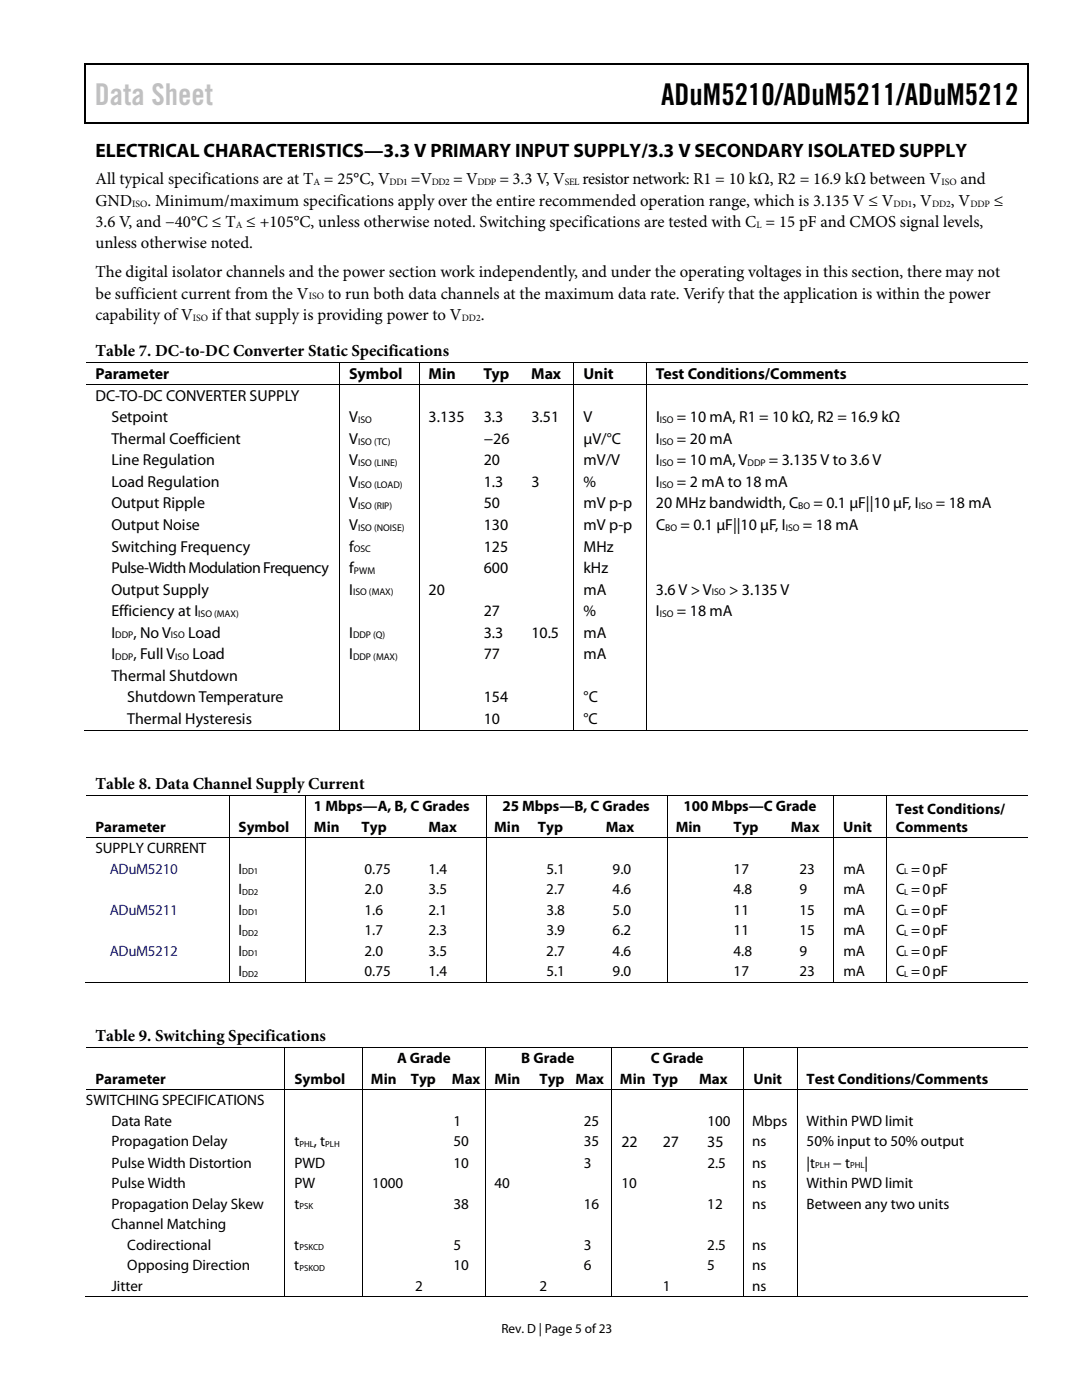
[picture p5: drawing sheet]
<svg xmlns="http://www.w3.org/2000/svg" width="216mm" height="279mm" viewBox="0 0 216 279" stroke-linecap="round" stroke-linejoin="round" font-family="sans-serif">
<defs><g id="words">
<text font-size="6" fill="#c0c0c0" x="18.9" y="21">Data Sheet</text>
<text font-size="6" x="132" y="21">ADuM5210/ADuM5211/ADuM5212</text>
<text font-size="3.9" x="19" y="31.3">ELECTRICAL CHARACTERISTICS—3.3 V PRIMARY INPUT SUPPLY/3.3 V SECONDARY ISOLATED SUPPLY</text>
<g font-size="3.3">
<text x="19" y="36.8">All typical specifications are at T = 25°C, V</text>
<text x="19.1" y="41.1">GND</text>
<text x="29.4" y="41.1">. Minimum/maximum specifications apply over the entire recommended operation range, which is 3.135 V ≤ V</text>
<text x="82" y="36.8">=V</text>
<text x="90.4" y="36.8">= V</text>
<text x="99.7" y="36.8">= 3.3 V, V</text>
<text x="116.2" y="36.8">resistor network: R1 = 10 kΩ, R2 = 16.9 kΩ between V</text>
<text x="182.1" y="41.1">, V</text>
<text x="189.8" y="41.1">, V</text>
<text x="191.7" y="36.8">and</text>
<text x="198.3" y="41.1">≤</text>
<text x="19.1" y="45.3">3.6 V, and −40°C ≤ T ≤ +105°C, unless otherwise noted. Switching specifications are tested with C = 15 pF and CMOS signal levels,</text>
<text x="19.1" y="49.6">unless otherwise noted.</text>
<text x="19.1" y="55.3">The digital isolator channels and the power section work independently, and under the operating voltages in this section, there may not</text>
<text x="19.1" y="59.6">be sufficient current from the V</text>
<text x="65.4" y="59.6">to run both data channels at the maximum data rate. Verify that the application is within the power</text>
<text x="19.1" y="63.9">capability of V</text>
<text x="42.3" y="63.9">if that supply is providing power to V</text>
<text x="95.9" y="63.9">.</text>
<text x="19.1" y="70.9">Table 7. DC-to-DC Converter Static Specifications</text>
<text x="19" y="157.4">Table 8. Data Channel Supply Current</text>
<text x="19" y="207.7">Table 9. Switching Specifications</text>
</g>
<g font-size="3.2">
<text x="19" y="75.5">Parameter</text>
<text x="69.7" y="75.5">Symbol</text>
<text x="85.5" y="75.5">Min</text>
<text x="96.5" y="75.5">Typ</text>
<text x="106" y="75.5">Max</text>
<text x="116.4" y="75.5">Unit</text>
<text x="130.9" y="75.5">Test Conditions/Comments</text>
<text x="19" y="80">DC-TO-DC CONVERTER SUPPLY</text>
<text x="22.2" y="84.3">Setpoint</text>
<text x="22.2" y="88.6">Thermal Coefficient</text>
<text x="69.7" y="84.3">V</text>
<text x="69.7" y="88.6">V</text>
<text x="85.5" y="84.3">3.135</text>
<text x="96.5" y="88.6">−26</text>
<text x="96.5" y="84.3">3.3</text>
<text x="106" y="84.3">3.51</text>
<text x="116.4" y="88.6">μV/°C</text>
<text x="116.4" y="84.3">V</text>
<text x="130.9" y="88.6">I</text>
<text x="130.9" y="84.3">I</text>
<text x="135.1" y="84.3">= 10 mA, R1 = 10 kΩ, R2 = 16.9 kΩ</text>
<text x="135.1" y="88.6">= 20 mA</text>
<text x="22.2" y="92.9">Line Regulation</text>
<text x="69.7" y="92.9">V</text>
<text x="96.5" y="92.9">20</text>
<text x="116.4" y="92.9">mV/V</text>
<text x="130.9" y="92.9">I</text>
<text x="135.1" y="92.9">= 10 mA, V</text>
<text x="153.4" y="92.9">= 3.135 V to 3.6 V</text>
<text x="22.2" y="97.2">Load Regulation</text>
<text x="22.2" y="101.5">Output Ripple</text>
<text x="69.7" y="97.2">V</text>
<text x="69.7" y="101.5">V</text>
<text x="96.5" y="101.5">50</text>
<text x="96.5" y="97.2">1.3</text>
<text x="106" y="97.2">3</text>
<text x="116.4" y="101.5">mV p-p</text>
<text x="116.4" y="97.2">%</text>
<text x="130.9" y="101.5">20 MHz bandwidth, C</text>
<text x="130.9" y="97.2">I</text>
<text x="135.1" y="97.2">= 2 mA to 18 mA</text>
<text x="162.3" y="101.5">= 0.1 μF||10 μF, I</text>
<text x="186.8" y="101.5">= 18 mA</text>
<text x="22.2" y="105.8">Output Noise</text>
<text x="69.7" y="105.8">V</text>
<text x="96.5" y="105.8">130</text>
<text x="116.4" y="105.8">mV p-p</text>
<text x="130.9" y="105.8">C</text>
<text x="135.8" y="105.8">= 0.1 μF||10 μF, I</text>
<text x="160.2" y="105.8">= 18 mA</text>
<text x="22.2" y="110.1">Switching Frequency</text>
<text x="69.7" y="110.1">f</text>
<text x="96.5" y="110.1">125</text>
<text x="116.4" y="110.1">MHz</text>
<text x="22.2" y="114.4">Pulse-Width Modulation Frequency</text>
<text x="22.2" y="118.7">Output Supply</text>
<text x="69.7" y="114.4">f</text>
<text x="69.7" y="118.7">I</text>
<text x="85.5" y="118.7">20</text>
<text x="96.5" y="114.4">600</text>
<text x="116.4" y="114.4">kHz</text>
<text x="116.4" y="118.7">mA</text>
<text x="130.9" y="118.7">3.6 V &gt; V</text>
<text x="145.5" y="118.7">&gt; 3.135 V</text>
<text x="22.2" y="123">Efficiency at I</text>
<text x="96.5" y="123">27</text>
<text x="116.4" y="123">%</text>
<text x="130.9" y="123">I</text>
<text x="135.1" y="123">= 18 mA</text>
<text x="22.2" y="127.3">I</text>
<text x="22.2" y="131.6">I</text>
<text x="26.6" y="127.3">, No V</text>
<text x="26.6" y="131.6">, Full V</text>
<text x="37.5" y="127.3">Load</text>
<text x="38.4" y="131.6">Load</text>
<text x="69.7" y="127.3">I</text>
<text x="69.7" y="131.6">I</text>
<text x="96.5" y="131.6">77</text>
<text x="96.5" y="127.3">3.3</text>
<text x="106" y="127.3">10.5</text>
<text x="116.4" y="131.6">mA</text>
<text x="116.4" y="127.3">mA</text>
<text x="22.2" y="135.8">Thermal Shutdown</text>
<text x="25.4" y="140.1">Shutdown Temperature</text>
<text x="96.5" y="140.1">154</text>
<text x="116.5" y="140.1">°C</text>
<text x="25.4" y="144.4">Thermal Hysteresis</text>
<text x="96.5" y="144.4">10</text>
<text x="116.5" y="144.4">°C</text>
<text x="124" y="228.8">22</text>
<text x="132.2" y="228.8">27</text>
<text x="141.1" y="228.8">35</text>
</g>
<g font-size="3">
<text x="62.7" y="161.8">1 Mbps—A, B, C Grades</text>
<text x="100.3" y="161.8">25 Mbps—B, C Grades</text>
<text x="136.4" y="161.8">100 Mbps—C Grade</text>
<text x="19" y="165.9">Parameter</text>
<text x="47.6" y="165.9">Symbol</text>
<text x="62.7" y="165.9">Min</text>
<text x="72.2" y="165.9">Typ</text>
<text x="85.5" y="165.9">Max</text>
<text x="98.6" y="165.9">Min</text>
<text x="107.3" y="165.9">Typ</text>
<text x="120.9" y="165.9">Max</text>
<text x="134.8" y="165.9">Min</text>
<text x="146.4" y="165.9">Typ</text>
<text x="157.8" y="165.9">Max</text>
<text x="168.3" y="165.9">Unit</text>
<text x="178.8" y="162.5">Test Conditions/</text>
<text x="178.8" y="166">Comments</text>
<text x="19" y="170.2">SUPPLY CURRENT</text>
<text x="47.6" y="178.4">I</text>
<text x="47.6" y="174.3">I</text>
<text x="72.7" y="174.3">0.75</text>
<text x="72.7" y="178.4">2.0</text>
<text x="85.5" y="178.4">3.5</text>
<text x="85.5" y="174.3">1.4</text>
<text x="109" y="178.4">2.7</text>
<text x="109" y="174.3">5.1</text>
<text x="122.2" y="178.4">4.6</text>
<text x="122.2" y="174.3">9.0</text>
<text x="146.4" y="178.4">4.8</text>
<text x="146.4" y="174.3">17</text>
<text x="159.5" y="174.3">23</text>
<text x="159.5" y="178.4">9</text>
<text x="168.3" y="174.3">mA</text>
<text x="168.3" y="178.4">mA</text>
<text x="178.8" y="174.3">C = 0 pF</text>
<text x="178.8" y="178.4">C = 0 pF</text>
<text x="47.6" y="182.5">I</text>
<text x="72.7" y="182.5">1.6</text>
<text x="85.5" y="182.5">2.1</text>
<text x="109" y="182.5">3.8</text>
<text x="122.2" y="182.5">5.0</text>
<text x="146.4" y="182.5">11</text>
<text x="159.5" y="182.5">15</text>
<text x="168.3" y="182.5">mA</text>
<text x="178.8" y="182.5">C = 0 pF</text>
<text x="47.6" y="186.6">I</text>
<text x="47.6" y="190.7">I</text>
<text x="72.7" y="186.6">1.7</text>
<text x="72.7" y="190.7">2.0</text>
<text x="85.5" y="190.7">3.5</text>
<text x="85.5" y="186.6">2.3</text>
<text x="109" y="190.7">2.7</text>
<text x="109" y="186.6">3.9</text>
<text x="122.2" y="190.7">4.6</text>
<text x="122.2" y="186.6">6.2</text>
<text x="146.4" y="190.7">4.8</text>
<text x="146.4" y="186.6">11</text>
<text x="159.5" y="186.6">15</text>
<text x="159.5" y="190.7">9</text>
<text x="168.3" y="186.6">mA</text>
<text x="168.3" y="190.7">mA</text>
<text x="178.8" y="186.6">C = 0 pF</text>
<text x="178.8" y="190.7">C = 0 pF</text>
<text x="47.6" y="194.8">I</text>
<text x="72.7" y="194.8">0.75</text>
<text x="85.5" y="194.8">1.4</text>
<text x="109" y="194.8">5.1</text>
<text x="122.2" y="194.8">9.0</text>
<text x="146.4" y="194.8">17</text>
<text x="159.5" y="194.8">23</text>
<text x="168.3" y="194.8">mA</text>
<text x="178.8" y="194.8">C = 0 pF</text>
<text x="79.2" y="212.1">A Grade</text>
<text x="104" y="212.1">B Grade</text>
<text x="129.9" y="212.1">C Grade</text>
<text x="17.1" y="220.5">SWITCHING SPECIFICATIONS</text>
<text x="19" y="216.2">Parameter</text>
<text x="58.7" y="216.2">Symbol</text>
<text x="74" y="216.2">Min</text>
<text x="82" y="216.2">Typ</text>
<text x="90.2" y="216.2">Max</text>
<text x="98.7" y="216.2">Min</text>
<text x="107.6" y="216.2">Typ</text>
<text x="114.9" y="216.2">Max</text>
<text x="123.7" y="216.2">Min Typ</text>
<text x="139.5" y="216.2">Max</text>
<text x="150.3" y="216.2">Unit</text>
<text x="160.9" y="216.2">Test Conditions/Comments</text>
<text x="22.2" y="224.6">Data Rate</text>
<text x="90.5" y="224.6">1</text>
<text x="116.5" y="224.6">25</text>
<text x="141.2" y="224.6">100</text>
<text x="150.1" y="224.6">Mbps</text>
<text x="161" y="224.6">Within PWD limit</text>
<text x="22.2" y="228.7">Propagation Delay</text>
<text x="22.2" y="233">Pulse Width Distortion</text>
<text x="58.7" y="228.7">t</text>
<text x="58.8" y="233">PWD</text>
<text x="62.6" y="228.7">, t</text>
<text x="90.5" y="228.7">50</text>
<text x="90.5" y="233">10</text>
<text x="116.5" y="228.7">35</text>
<text x="116.5" y="233">3</text>
<text x="141.1" y="233">2.5</text>
<text x="150.1" y="228.7">ns</text>
<text x="150.1" y="233">ns</text>
<text x="160.9" y="228.7">50% input to 50% output</text>
<text x="161" y="233">|t</text>
<text x="166.2" y="233">− t</text>
<text x="172.5" y="233">|</text>
<text x="22.2" y="237.1">Pulse Width</text>
<text x="58.7" y="237.1">PW</text>
<text x="74.3" y="237.1">1000</text>
<text x="98.7" y="237.1">40</text>
<text x="124" y="237.1">10</text>
<text x="150.1" y="237.1">ns</text>
<text x="160.9" y="237.1">Within PWD limit</text>
<text x="22.2" y="241.2">Propagation Delay Skew</text>
<text x="22.2" y="245.3">Channel Matching</text>
<text x="58.8" y="241.2">t</text>
<text x="90.5" y="241.2">38</text>
<text x="116.5" y="241.2">16</text>
<text x="141.1" y="241.2">12</text>
<text x="150.1" y="241.2">ns</text>
<text x="160.9" y="241.2">Between any two units</text>
<text x="25.4" y="249.4">Codirectional</text>
<text x="58.7" y="249.4">t</text>
<text x="90.5" y="249.4">5</text>
<text x="116.5" y="249.4">3</text>
<text x="141.1" y="249.4">2.5</text>
<text x="150.1" y="249.4">ns</text>
<text x="22.2" y="257.6">Jitter</text>
<text x="25.4" y="253.5">Opposing Direction</text>
<text x="58.7" y="253.5">t</text>
<text x="82.8" y="257.6">2</text>
<text x="90.5" y="253.5">10</text>
<text x="107.7" y="257.6">2</text>
<text x="116.5" y="253.5">6</text>
<text x="132.2" y="257.6">1</text>
<text x="141.1" y="253.5">5</text>
<text x="150.1" y="257.6">ns</text>
<text x="150.1" y="253.5">ns</text>
</g>
<g font-size="3" fill="#00f">
<text x="21.9" y="174.3">ADuM5210</text>
<text x="21.9" y="182.5">ADuM5211</text>
<text x="21.9" y="190.7">ADuM5212</text>
</g>
<text font-size="2.6" x="100.1" y="266">Rev. D | Page 5 of 23</text>
<g font-size="1.9">
<text x="26.4" y="41.2">ISO</text>
<text x="62.5" y="36.9">A</text>
<text x="77.7" y="36.9">DD1</text>
<text x="86.2" y="36.9">DD2</text>
<text x="95.2" y="36.9">DDP</text>
<text x="112.7" y="36.9">SEL</text>
<text x="178.3" y="41.2">DD1</text>
<text x="186" y="41.2">DD2</text>
<text x="187.9" y="36.9">ISO</text>
<text x="193.6" y="41.2">DDP</text>
<text x="47" y="45.5">A</text>
<text x="151" y="45.5">L</text>
<text x="61.6" y="59.8">ISO</text>
<text x="38.5" y="64">ISO</text>
<text x="92.1" y="64">DD2</text>
<text x="71.5" y="84.5">ISO</text>
<text x="71.5" y="88.8">ISO (TC)</text>
<text x="131.7" y="84.5">ISO</text>
<text x="131.7" y="88.8">ISO</text>
<text x="71.5" y="93">ISO (LINE)</text>
<text x="131.7" y="93">ISO</text>
<text x="149.2" y="93">DDP</text>
<text x="71.5" y="97.3">ISO (LOAD)</text>
<text x="71.5" y="101.6">ISO (RIP)</text>
<text x="131.7" y="97.3">ISO</text>
<text x="159.3" y="101.6">BO</text>
<text x="183.3" y="101.6">ISO</text>
<text x="71.5" y="105.9">ISO (NOISE)</text>
<text x="132.7" y="105.9">BO</text>
<text x="156.8" y="105.9">ISO</text>
<text x="70.6" y="110.2">OSC</text>
<text x="70.4" y="118.8">ISO (MAX)</text>
<text x="70.6" y="114.5">PWM</text>
<text x="142" y="118.8">ISO</text>
<text x="39.6" y="123.1">ISO (MAX)</text>
<text x="131.7" y="123.1">ISO</text>
<text x="23" y="127.4">DDP</text>
<text x="23" y="131.7">DDP</text>
<text x="34.1" y="127.4">ISO</text>
<text x="35" y="131.7">ISO</text>
<text x="70.4" y="127.4">DDP (Q)</text>
<text x="70.4" y="131.7">DDP (MAX)</text>
</g>
<g font-size="1.8">
<text x="48.3" y="174.5">DD1</text>
<text x="48.3" y="178.6">DD2</text>
<text x="180.4" y="174.5">L</text>
<text x="180.4" y="178.6">L</text>
<text x="48.3" y="182.7">DD1</text>
<text x="180.4" y="182.7">L</text>
<text x="48.3" y="186.8">DD2</text>
<text x="48.3" y="190.9">DD1</text>
<text x="180.4" y="186.8">L</text>
<text x="180.4" y="190.9">L</text>
<text x="48.3" y="195">DD2</text>
<text x="180.4" y="195">L</text>
<text x="59.7" y="228.9">PHL</text>
<text x="64.9" y="228.9">PLH</text>
<text x="162.7" y="233.2">PLH</text>
<text x="169.6" y="233.2">PHL</text>
<text x="59.7" y="241.4">PSK</text>
<text x="59.7" y="249.6">PSKCD</text>
<text x="59.7" y="253.7">PSKOD</text>
</g>
</g></defs>
<path d="M16.9 12.7h.2v1h-.2zM205.1 12.7h.2v1h-.2zM205.1 12.7h.2v.3h-.2zM82.3 24.4h.2v.3h-.2zM205.1 24.4h.2v.3h-.2z" fill="#000"/>
<path d="M16.9 12.8h188.2M17 13.7v11M205.2 13.7v11M205.1 24.5h-188.2" fill="none" stroke="#000" stroke-width=".25"/>
<g fill="none" stroke="#000" stroke-width=".2">
<path d="M17.1 76.8h188M67.8 72.3v4.4M67.8 76.9v68.9M83.6 72.3v4.4M83.6 76.9v68.9M114.5 72.3v4.4M114.5 76.9v68.9M129 72.3v4.4M129 76.9v68.9M205.1 72.3h-188M16.9 145.7h50.8M17.1 158.7h188"/>
<path d="M45.7 158.8v8.3M61 158.8v8.3M67.9 145.7h15.6M83.7 145.7h30.7M97 158.8v8.3M114.6 145.7h14.3M129.1 145.7h76M133.2 158.8v8.3M166.4 158.8v8.3M176.9 158.8v8.3M17.1 167.2h188M45.7 167.2v28.9"/>
<path d="M61 167.2v28.9M97 167.2v28.9M133.2 167.2v28.9M166.4 167.2v28.9M176.9 167.2v28.9M16.9 196h28.7M45.8 196h15.1M61.1 196h35.8M97.1 196h36M133.3 196h33M166.5 196h10.3M177 196h28.1"/>
<path d="M17.1 209h188M17.1 217.4h188M56.8 209.1v8.3M56.8 217.5v41.4M72.4 209.1v8.3M72.4 217.5v41.4M96.8 209.1v8.3M96.8 217.5v41.4M122.1 209.1v8.3M122.1 217.5v41.4M148.4 209.1v8.3M148.4 217.5v41.4"/>
<path d="M159 209.1v8.3M159 217.5v41.4M16.9 258.8h39.8M56.9 258.8h15.4M72.5 258.8h24.2M96.9 258.8h25.1M122.2 258.8h26.2M148.5 258.8h10.5M159.1 258.8h46"/>
</g>
<use href="#words"/>
</svg>
